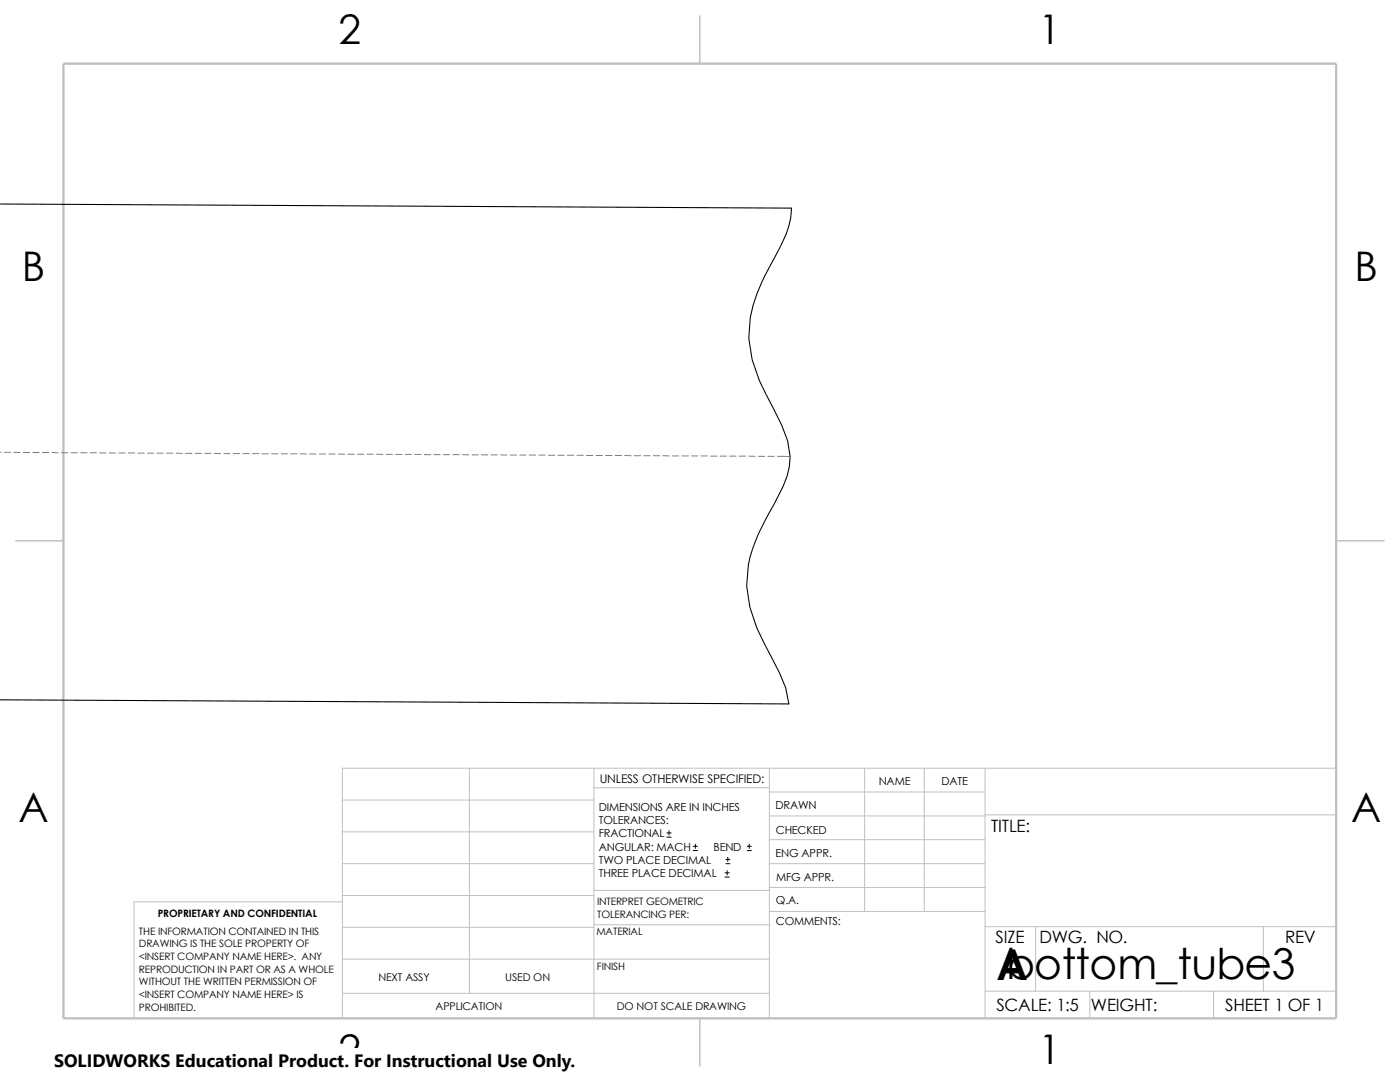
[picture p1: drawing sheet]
<svg xmlns="http://www.w3.org/2000/svg" width="279mm" height="216mm" viewBox="0 0 279 216" stroke-linecap="round" stroke-linejoin="round" font-family="sans-serif">
<defs><g id="words">
<g font-size="8.5">
<text x="198.8" y="195.5">A</text>
<text x="200.8" y="195.3">bottom_tube3</text>
</g>
<g font-size="8.1">
<text x="67.6" y="8.8">2</text>
<text x="207.3" y="8.8">1</text>
<text x="4.4" y="56.1">B</text>
<text x="270.3" y="56.1">B</text>
<text x="3.7" y="164.1">A</text>
<text x="269.6" y="164.1">A</text>
<text x="67.6" y="212.3">2</text>
<text x="207.3" y="212.3">1</text>
</g>
<text font-size="3.6" x="10.8" y="213">SOLIDWORKS Educational Product. For Instructional Use Only.</text>
<g font-size="3.4">
<text x="197.8" y="166">TITLE:</text>
<text x="198.7" y="188.1">SIZE</text>
<text x="207.5" y="188.1">DWG. NO.</text>
<text x="256.5" y="188.2">REV</text>
<text x="198.8" y="201.7">SCALE: 1:5</text>
<text x="217.7" y="201.8">WEIGHT:</text>
<text x="244.5" y="201.7">SHEET 1 OF 1</text>
</g>
<text font-size="2.4" x="119.7" y="156.2">UNLESS OTHERWISE SPECIFIED:</text>
<g font-size="2.2">
<text x="119.5" y="161.8">DIMENSIONS ARE IN INCHES</text>
<text x="154.8" y="161.5">DRAWN</text>
<text x="175.4" y="156.7">NAME</text>
<text x="187.9" y="156.7">DATE</text>
<text x="119.5" y="164.4">TOLERANCES:</text>
<text x="119.5" y="167.1">FRACTIONAL</text>
<text x="154.8" y="166.3">CHECKED</text>
<text x="119.5" y="172.4">TWO PLACE DECIMAL</text>
<text x="119.5" y="169.8">ANGULAR: MACH</text>
<text x="142.4" y="169.8">BEND</text>
<text x="154.8" y="171">ENG APPR.</text>
<text x="119.5" y="175">THREE PLACE DECIMAL</text>
<text x="154.9" y="175.7">MFG APPR.</text>
<text x="154.9" y="184.7">COMMENTS:</text>
<text x="154.9" y="180.5">Q.A.</text>
</g>
<g font-size="2.1">
<text x="75.5" y="195.7">NEXT ASSY</text>
<text x="100.8" y="195.7">USED ON</text>
<text x="86.9" y="201.5">APPLICATION</text>
<text x="123.1" y="201.6">DO NOT SCALE DRAWING</text>
</g>
<g font-size="2">
<text x="31.5" y="183">PROPRIETARY AND CONFIDENTIAL</text>
<text x="119.2" y="180.6">INTERPRET GEOMETRIC</text>
<text x="119.2" y="183.1">TOLERANCING PER:</text>
<text x="27.7" y="186.5">THE INFORMATION CONTAINED IN THIS</text>
<text x="27.7" y="189.1">DRAWING IS THE SOLE PROPERTY OF</text>
<text x="27.7" y="191.6">&lt;INSERT COMPANY NAME HERE&gt;. ANY</text>
<text x="119" y="186.6">MATERIAL</text>
<text x="27.7" y="194.1">REPRODUCTION IN PART OR AS A WHOLE</text>
<text x="27.7" y="196.6">WITHOUT THE WRITTEN PERMISSION OF</text>
<text x="119.1" y="193.5">FINISH</text>
<text x="27.7" y="199.1">&lt;INSERT COMPANY NAME HERE&gt; IS</text>
<text x="27.7" y="201.7">PROHIBITED.</text>
</g>
</g></defs>
<g fill="none" stroke="#c0c0c0" stroke-width=".2">
<path d="M68.3 159.6h50.2M93.7 153.3v44.9M118.5 153.3v49.9M118.5 157.2h35M153.5 153.3v49.9M153.5 158h43.1M172.6 153.3v28.6M184.4 153.3v28.6M196.6 153.3v49.9M266.7 153.3h-198.4v49.9M68.3 178.7h50.2M68.3 172.3h50.2"/>
<path d="M68.3 166h50.2M68.3 180h-41.5v23.2M118.5 177.7h35.1M153.5 167.6h43.1M153.5 162.8h43.1M153.5 172.3h43.1M153.5 177.1h43.1M196.6 162.6h70.1M68.3 198.2h85.2M68.3 191.4h85.2M68.3 185h50.2M118.5 184.5h35.1"/>
<path d="M153.6 181.9h43M196.6 184.9h70.1M196.6 197.8h70.1M206.7 184.9v12.9M217.5 197.8v5.4M242.2 197.8v5.4M252.1 184.9v12.9"/>
</g>
<path d="M139.7 3.2v9.5M3.1 107.9h9.6M266.7 107.9h9.5M139.7 203.2v9.5" fill="none" stroke="#c0c0c0" stroke-width=".21"/>
<path d="M12.7 12.7h254v190.5h-254z" fill="none" stroke="#c0c0c0" stroke-width=".47"/>
<path d="M-.1 40.7l158 .8a16.6 16.6 0 0 1-2.4 8.1l-2.3 4.3a28.4 28.4 0 0 0-3.8 13.6l.7 4.3 1.5 4.1 4.4 8.9a13.5 13.5 0 0 1-.6 13.9l-.9 1.8a38.5 38.5 0 0 0-5.1 12.2l-.4 4.2 .6 4.3 1.4 4.1 4.5 8.9 1.3 3 .6 3.3-157.5-.9" fill="none" stroke="#000" stroke-width=".21"/>
<g fill="none" stroke="#000" stroke-width=".2">
<path d="M133.1 167h.8M133.1 166.2h.8M133.5 165.8v.8M138.3 169.7h.9M138.3 168.9h.9M138.8 168.4v.9M144.7 175h.8M144.7 174.2h.8M144.9 172.3h.8M144.9 171.5h.8M145.1 173.7v.9M145.2 171.1v.8"/>
<path d="M149.1 169.7h.8M149.1 168.9h.8M149.5 168.4v.9"/>
</g>
<g fill="none" stroke="#808080" stroke-width=".2">
<path d="M-.1 90.3h.3M.8 90.3h1.3M2.8 90.3h1.2M4.7 90.3h1.2M6.6 90.3h1.2M8.5 90.3h1.2M10.4 90.3h1.2M12.3 90.3h1.2M14.2 90.3h1.3M16.1 90.3h1.3M18 90.3h1.3M19.9 90.4h1.3"/>
<path d="M21.8 90.4h1.3M23.7 90.4h1.3M25.6 90.4h1.3M27.5 90.4h1.3M29.4 90.4h1.3M31.3 90.4h1.3M33.2 90.4h1.3M35.1 90.4l1.3 .1M37 90.5h1.3M38.9 90.5h1.3M40.9 90.5h1.2M42.8 90.5h1.2"/>
<path d="M44.7 90.5h1.2M46.6 90.5h1.2M48.5 90.5h1.2M50.4 90.5h1.2M52.3 90.6h1.3M54.2 90.6h1.3M56.1 90.6h1.3M58 90.6h1.3M59.9 90.6h1.3M61.8 90.6h1.3M63.7 90.6h1.3M65.6 90.6h1.3"/>
<path d="M67.5 90.6h1.3M69.4 90.6h1.3M71.3 90.6h1.3M73.2 90.6h1.3M75.1 90.6l1.3 .1M77 90.7h1.3M79 90.7h1.2M80.9 90.7h1.2M82.8 90.7h1.2M84.7 90.7h1.2M86.6 90.7h1.2M88.5 90.7h1.2"/>
<path d="M90.4 90.7h1.3M92.3 90.7l1.3 .1M94.2 90.8h1.3M96.1 90.8h1.3M98 90.8h1.3M99.9 90.8h1.3M101.8 90.8h1.3M103.7 90.8h1.3M105.6 90.8h1.3M107.5 90.8h1.3M109.4 90.8h1.3M111.3 90.8h1.3"/>
<path d="M113.2 90.8h1.3M115.1 90.8h1.3M117.1 90.9h1.2M119 90.9h1.2M120.9 90.9h1.2M122.8 90.9h1.2M124.7 90.9h1.2M126.6 90.9h1.2M128.5 90.9h1.3M130.4 90.9h1.3M132.3 90.9l1.3 .1M134.2 91h1.3"/>
<path d="M136.1 91h1.3M138 91h1.3M139.9 91h1.3M141.8 91h1.3M143.7 91h1.3M145.6 91h1.3M147.5 91h1.3M149.4 91l1.3 .1M151.3 91.1h1.3M153.2 91.1h1.3M155.2 91.1h2.5"/>
</g>
<path d="M10.8 209.2h104.1v6.7h-104.1z" fill="#fff"/>
<use href="#words"/>
</svg>
